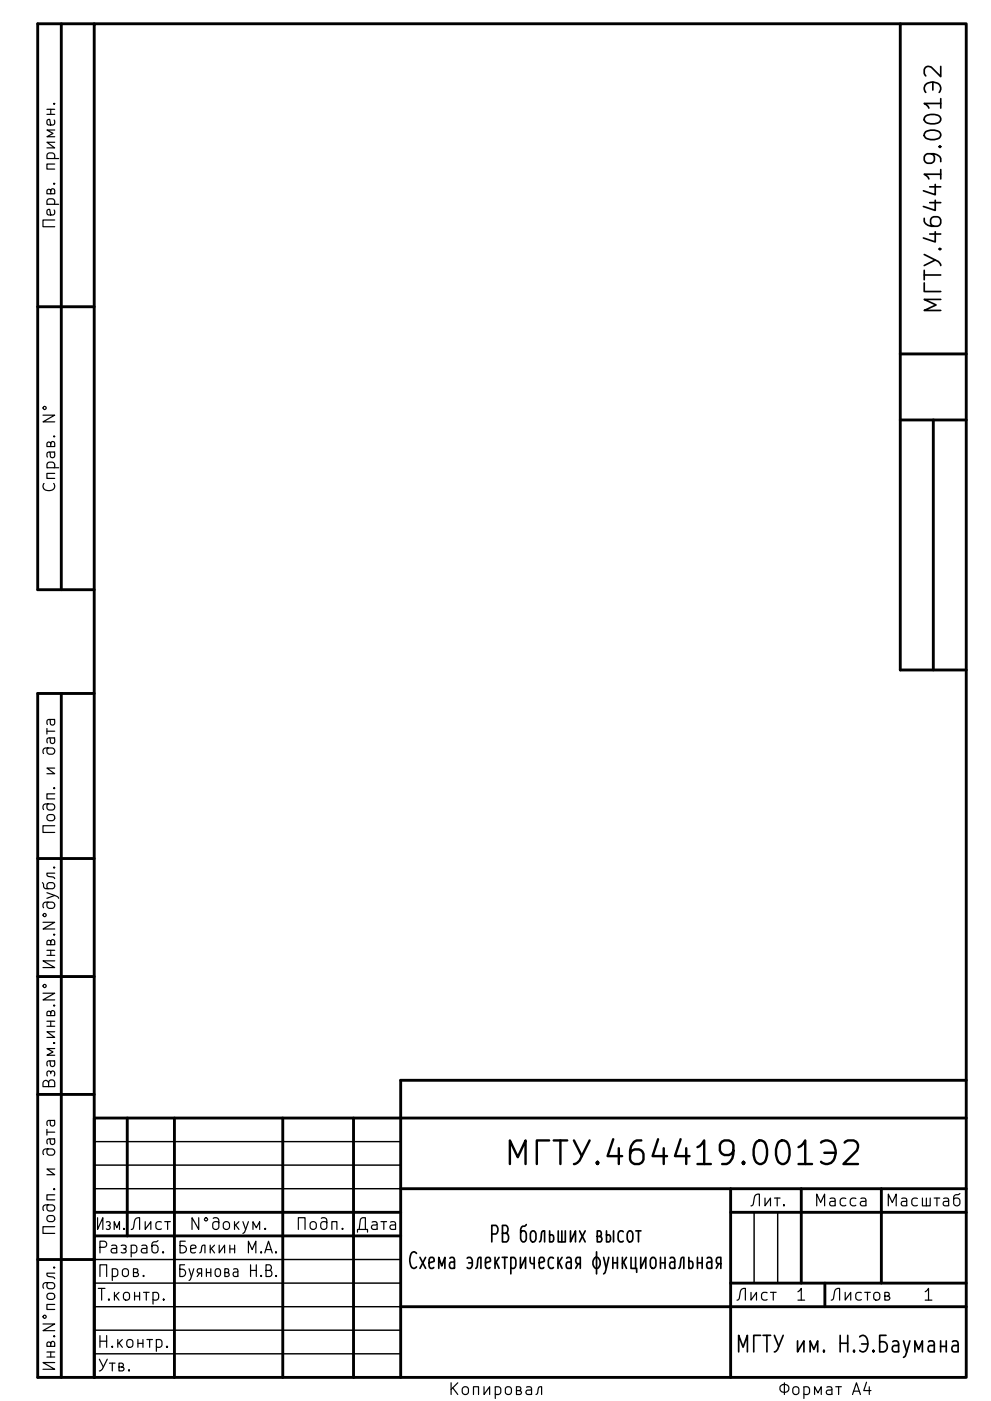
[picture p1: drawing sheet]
<svg xmlns="http://www.w3.org/2000/svg" width="210mm" height="297mm" viewBox="0 0 210 297" stroke-linecap="round" stroke-linejoin="round" font-family="sans-serif">
<defs><g id="words">
<text font-size="7" x="123.7" y="247">.464419.0012</text>
<g font-size="4.9">
<text x="199.8" y="55" transform="rotate(-90 199.8 55)">.464419.0012</text>
<text x="178.4" y="286.8">. ..</text>
</g>
<g font-size="3.5">
<text x="11.7" y="97.9" transform="rotate(-90 11.7 97.9)">. N°</text>
<text x="11.7" y="197.4" transform="rotate(-90 11.7 197.4)">.N°.</text>
<text x="11.7" y="222.4" transform="rotate(-90 11.7 222.4)">..N°</text>
<text x="23.1" y="260.8">.</text>
<text x="46.1" y="260.8">N°.</text>
<text x="169" y="275.8">1</text>
<text x="196" y="275.8">1</text>
<text x="11.7" y="282.4" transform="rotate(-90 11.7 282.4)">.N°.</text>
<text x="166" y="295.8">A4</text>
</g>
</g></defs>
<g fill="none" stroke="#000" stroke-width=".61">
<path d="M13 5v120M20 5h185v287h-185zM20 5h-12v120h12M191 5v137h14M8 65h12M191 75h14M191 89h14M198 89v53M13 147v145M20 147h-12v145h12v-55h185M8 182h12M8 207h12"/>
<path d="M8 232h12M27 237v25M37 237v55M60 237v55M75 237v55M205 229h-120v63M20 257h65M85 252h120M155 257h50M155 252v40M170 252v20M187 252v20"/>
<path d="M8 267h12M20 262h65M85 277h120M155 272h50M175 272v5"/>
</g>
<path d="M20 252h65M20 247h65M20 242h65M160 257v15M165 257v15M20 277h65M20 272h65M20 267h65M20 287h65M20 282h65" fill="none" stroke="#000" stroke-width=".3"/>
<g fill="none" stroke="#000" stroke-width=".25">
<path d="M10 33.6h2.4M10 24.2h1.6M10 23.2h1.6M10.1 33.6a.79 .79 0 0 1 .3-1.2l1 .1a.79 .79 0 0 1 .1 1.1M10.8 23.2v1M11.4 38.9l.1-.1 .1 .1h-.2h.2M11.4 22h.2l-.1 .1-.1-.1h.2M11.5 25.4l.1 .7-.3 .4-1.2-.1v-1l.4-.1 .3 1.2M11.6 34.8h-1.6v1.1h1.6M11.6 30.2h-1.6l1.6 1.2h-1.6M11.6 27.6h-1.6l1.3 .7-1.3 .7h1.6M10 43.3h2.4"/>
<path d="M10.1 43.3a.82 .82 0 0 1 .1-1h1.2l.2 .3-.1 .7M10.8 40.5l.1-.4 .2-.1 .4 .1 .1 .3v.7h-1.6l.1-.9 .2-.1 .4 .1 .1 .9M11.5 44.5l.1 .7-.3 .4-1.2-.1v-1l.4-.1 .3 1.2M11.6 46.6h-2.5v1.5h2.5M9.1 88h2.5l-2.5 1.4h2.5M9.2 86.2h.5l.1 .3-.1 .2-.2 .2-.3-.2-.1-.2zM10 99.2h2.4M10.1 99.2a.82 .82 0 0 1 .1-1.1l.2-.1 1 .1 .2 .4-.1 .7M9.3 102.5a1 1 0 0 0 0 1.2 1 1 0 0 0 1.2 .3 .93 .93 0 0 0 1-.4 .93 .93 0 0 0-.1-1.1M11.6 100.4h-1.6v1h1.6M10 154.4v1.2M10 155h1.6"/>
<path d="M10.2 158.6a.82 .82 0 0 0-.1 1.1l.3 .2h.7a.68 .68 0 0 0 .5-.7 .68 .68 0 0 0-.5-.6h-1.5l-.3 .1-.2 .4 .1 .7M10.5 156.4l.2 .9a.48 .48 0 0 0 .4 .4 .48 .48 0 0 0 .5-.4l-.1-.9M10.5 152.5l.2 .9a.48 .48 0 0 0 .4 .3 .48 .48 0 0 0 .5-.3l-.1-.9M11.6 156.4l-1.5 .2v.9M11.6 152.5l-1.5 .2v.9M10.2 172.8l.9-.1a.67 .67 0 0 1 .5 .7 .67 .67 0 0 1-.5 .6h-.7a.69 .69 0 0 1-.2-1.2zM10.2 170.4a.82 .82 0 0 0-.1 1.1l.3 .2h.7a.67 .67 0 0 0 .5-.6 .67 .67 0 0 0-.5-.7h-1.5l-.3 .2a.79 .79 0 0 0-.1 1M11.4 167.1h.2l-.1 .1-.1-.1h.2M11.6 175.1h-2.5v1.4h2.5M11.6 168.3h-1.6v1.1h1.6M11.6 162.9h-1.6l1.6 1.1h-1.6M9 187.1l.5 1.2 1.6 .1a.67 .67 0 0 0 .5-.6 .67 .67 0 0 0-.5-.7l-.9 .2a.78 .78 0 0 0 0 1.1"/>
<path d="M10 189.3l2.2 .8 .2 .4M10.8 199.7l.1-.3 .2-.2 .4 .2 .1 .2v.7h-1.6l.1-.8h.6l.1 .8M11.4 183.9l.1-.1 .1 .1-.1 .2-.1-.2h.2M11.6 185.1h-1.6l.1 .6 1.2 .2 .3 .4M11.6 189.9l-1.6 .6M9.1 210.6h2.5l-2.5 1.4h2.5M9.2 208.8h.5l.1 .3-.1 .2-.2 .1-.3-.1-.1-.2zM10 202.6h1.6M10 201.5h1.6M10.8 214.7l.1-.3 .2-.1 .4 .1 .1 .2v.7h-1.6l.1-.8h.6l.1 .8M10.8 201.5v1.1M11.4 213.2l.1-.1 .1 .1-.1 .1-.1-.1h.2"/>
<path d="M11.6 203.7h-2.5l2.5 1.4h-2.5M10 239.5v1.2M10.1 228.1l-.1-.7 .3-.3 .4 .1 .1 .2 .3-.3 .4 .1 .1 .2-.1 .7M10.3 229.6l.1-.4a.69 .69 0 0 1 1.2 .2v1h-2.5v-.8a.61 .61 0 0 1 .6-.5 .61 .61 0 0 1 .6 .5v.8M10.5 224.9l.2 .9a.48 .48 0 0 0 .4 .3 .48 .48 0 0 0 .5-.3l-.1-.9M10.5 237.6l.2 .8a.48 .48 0 0 0 .4 .4 .48 .48 0 0 0 .5-.4l-.1-.8M10.8 227.4v.2M11.6 224.9l-1.5 .2v.9M11.6 222.3h-1.6l1.3 .7-1.3 .7h1.6M11.6 237.6l-1.5 .1v.9M10 240h1.6M10.1 257.9l.3-.2h.7a.67 .67 0 0 1 .5 .7 .67 .67 0 0 1-.5 .6h-.7a.67 .67 0 0 1-.3-1.1z"/>
<path d="M10.2 255.5a.82 .82 0 0 0-.1 1l.3 .3h.7a.67 .67 0 0 0 .5-.7 .67 .67 0 0 0-.5-.6h-1.5l-.3 .1a.79 .79 0 0 0-.1 1.1M10.2 243.6a.82 .82 0 0 0-.1 1.1l.3 .2h.7a.68 .68 0 0 0 .5-.6 .68 .68 0 0 0-.5-.7h-1.5l-.3 .1-.2 .4 .1 .7M10.5 241.5l.2 .8a.48 .48 0 0 0 .4 .4 .48 .48 0 0 0 .5-.4l-.1-.8M11.4 252.1h.2l-.1 .2-.1-.2h.2M11.6 253.3h-1.6v1.1h1.6M11.6 247.9h-1.6l1.6 1.2h-1.6M11.6 241.5l-1.5 .1v.9M20.7 258.2v2.5l1.1-2.5v2.5M22.6 259.1h.7l.1 .4-.3 .3a.45 .45 0 0 1 .3 .4 .45 .45 0 0 1-.3 .5l-.5-.2M30.8 259v1.7l1.2-1.7v1.7M34.2 259.1a.82 .82 0 0 0-1 .1v1.2l.3 .3 .7-.2M35 259h1.1"/>
<path d="M35.6 259v1.7M42.2 258.2v2.5l-1.5-2.5v2.5M43.5 258.3l.2-.1 .2 .1 .2 .2-.2 .3-.2 .1-.2-.1zM45.2 258.3a.79 .79 0 0 1 1.1 .1l.1 .3v1.5a.67 .67 0 0 1-.6 .5 .67 .67 0 0 1-.7-.5l.1-1a.82 .82 0 0 1 1.1-.1l.1 .1M51.5 259l.6 1.7M52.7 259l-.8 2.3-.4 .2M65.9 259.2a.69 .69 0 0 1 1.2 .3v.7a.68 .68 0 0 1-.7 .5 .68 .68 0 0 1-.6-.5zM68.2 258.3l.7-.1 .3 .2 .1 1.8a.67 .67 0 0 1-.6 .5 .67 .67 0 0 1-.7-.5l.2-1a.78 .78 0 0 1 1.1 0M78.9 259.1h1l.1 1.6M80 259.6l-.8 .1a.48 .48 0 0 0-.4 .5 .48 .48 0 0 0 .4 .5l.8-.2M80.8 259h1.2M81.4 259v1.7"/>
<path d="M82.9 259.1h.9l.1 1.6M83.9 259.6l-.8 .1a.48 .48 0 0 0-.4 .5 .48 .48 0 0 0 .4 .5l.8-.2M159.3 255.7l.4-.2 .1-.2 .2-1.4a.86 .86 0 0 1 1.1-.7v2.5M162.3 254v1.7l1.2-1.7v1.7M164.3 254h1.2M164.9 254v1.7M166.3 255.4l.1 .1-.1 .2-.1-.2 .1-.1v.3M173.3 255.7v-2.5l.8 1.8 .9-1.8v2.5M176.1 254.1h1l.1 1.6M177.2 254.6l-.8 .1a.48 .48 0 0 0-.4 .5 .48 .48 0 0 0 .4 .5l.8-.2M179.5 254.1a.82 .82 0 0 0-1.1 .1l-.1 .3 .1 .9 .3 .3 .8-.2M181.6 254.1a.82 .82 0 0 0-1.1 .1l-.1 .3 .1 .9 .4 .3 .7-.2"/>
<path d="M182.7 254.1h.9l.1 1.6M183.7 254.6l-.8 .1a.48 .48 0 0 0-.4 .5 .48 .48 0 0 0 .4 .5l.8-.2M188.5 255.7v-2.5l.8 1.8 .8-1.8v2.5M191.3 254.1h1l.1 1.6M192.4 254.6l-.8 .1a.48 .48 0 0 0-.4 .5 .48 .48 0 0 0 .4 .5l.8-.2M194.6 254.1a.82 .82 0 0 0-1 .1l-.2 .3 .2 .9 .3 .3 .7-.2M195.7 254v1.7h1.7v-1.7M196.5 254v1.7M198.2 254h1.2M198.8 254v1.7M200.2 254.1h1l.1 1.6M201.3 254.6l-.8 .1a.48 .48 0 0 0-.4 .5 .48 .48 0 0 0 .4 .5l.8-.2"/>
<path d="M203.7 253l-1.2 .5-.2 .3v1.4a.68 .68 0 0 0 .7 .5 .68 .68 0 0 0 .7-.5l-.2-1a.82 .82 0 0 0-1-.1l-.2 .1M10.2 274.3l.9-.1a.67 .67 0 0 1 .5 .7 .67 .67 0 0 1-.5 .6h-.7a.69 .69 0 0 1-.2-1.2zM10.2 271.9a.82 .82 0 0 0-.1 1.1l.3 .2h.7a.67 .67 0 0 0 .5-.6 .67 .67 0 0 0-.5-.7h-1.5l-.3 .2a.79 .79 0 0 0-.1 1M11.4 268.7l.1-.1 .1 .1-.1 .2-.1-.2h.2M11.6 269.9h-1.6l.1 .6 1.2 .2 .3 .4M11.6 260.1h-2.5v1.4h2.5M20.9 273.2h1.4M21.2 270.6v-2.4h1.4v2.4M21.2 264.5h.9a.67 .67 0 0 0 .6-.7 .67 .67 0 0 0-.6-.6h-.9v2.4M21.6 273.2v2.5M23.1 275.4v.3l-.1-.2 .1-.1v.3M23.7 264.1h.9l.2 1.5"/>
<path d="M23.8 269.1a.82 .82 0 0 1 1.1 .1v1.2l-.4 .2-.7-.1M23.8 269v2.5M24.2 260.7v-1.7l.6 1.3 .5-1.3v1.7M24.3 274v1.7M24.5 274.7l.7 1M24.8 264.6l-.9 .1a.48 .48 0 0 0-.3 .5 .48 .48 0 0 0 .3 .4l.9-.1M25.2 274l-.9 .9M25.7 264.1l.7-.1 .3 .1 .1 .2-.1 .4-.3 .1 .4 .4-.1 .3-.3 .1-.7-.1M26.1 269.2a.69 .69 0 0 1 1.2 .3v.7a.67 .67 0 0 1-.7 .5 .67 .67 0 0 1-.6-.5zM26.2 264.8h.2M26.3 260.4v.3M26.4 274.1a.69 .69 0 0 1 1.1 .4v.7a.67 .67 0 0 1-.7 .5 .67 .67 0 0 1-.6-.5v-.7z"/>
<path d="M27.8 260.7l.4-.2 .1-.2 .2-1.4a.86 .86 0 0 1 1.1-.7v2.5M27.8 264.1a.79 .79 0 0 1 1.2 .4l-.1 .9a.79 .79 0 0 1-1.1 .1M27.8 264v2.5M28.3 269.8l.9-.1v-.6l-.9-.1v1.6h.7l.3-.1 .1-.3-.1-.3-.4-.1M28.5 274.8h1.1M28.5 274v1.7M29.6 274v1.7M30.1 264.1h.9l.2 1.5M30.5 270.4l.1 .1-.1 .1-.2-.1 .2-.1v.2M30.5 274h1.1M31 274v1.7M31.2 264.6l-.9 .1a.48 .48 0 0 0-.3 .5 .48 .48 0 0 0 .3 .4l.9-.1"/>
<path d="M32.5 274.1a.79 .79 0 0 1 1.2 .4l-.2 .9a.79 .79 0 0 1-1 .1M32.5 274v2.5M33.5 263l-1.2 .5-.1 1.7a.67 .67 0 0 0 .7 .5 .67 .67 0 0 0 .6-.5l-.1-1a.78 .78 0 0 0-1.2 0M34.6 265.4l.1 .1-.1 .1-.1-.1 .1-.1v.2M34.7 275.4l.1 .1-.1 .2-.1-.2 .1-.1v.3M39.2 268.2h-1v2.4h.6a.79 .79 0 0 0 .6-.7 .79 .79 0 0 0-.6-.8h-.6M39.3 263.2h-1.1v2.4h.7a.78 .78 0 0 0 .7-.7 .78 .78 0 0 0-.7-.8h-.7M40.1 269l.5 1.6M40.4 264.8l1.2-.2-.1-.5-.7-.1-.4 .3 .2 1.2 .2 .1 .7-.1M41.1 269l-.7 2.2-.3 .3M42.4 265.6l.3-.3 .1-1 .4-.3h.3v1.6M42.4 269.9l-.6 .7"/>
<path d="M42.8 269.9h-.6a.49 .49 0 0 1-.4-.4 .49 .49 0 0 1 .4-.5h.6v1.6M43.8 269.8h.9M43.8 269v1.6M44.6 264v1.6M44.7 269v1.6M44.8 264.7l.7 .9M45.5 264l-.9 .9M45.8 269.1a.59 .59 0 0 1 1 .4v.7a.58 .58 0 0 1-.6 .5 .58 .58 0 0 1-.6-.5v-.7zM46.5 264v1.6l1.2-1.6v1.6M47.7 269.8l.7-.1v-.6l-.7-.1v1.6h.6l.2-.1 .1-.3-.1-.3-.3-.1M48.8 264.8h1M48.8 264v1.6"/>
<path d="M49.6 269.1h.8l.1 1.5M49.8 264v1.6M50.5 269.6l-.7 .1a.51 .51 0 0 0-.4 .5 .51 .51 0 0 0 .4 .4l.7-.1M52.7 265.6v-2.4l.8 1.7 .8-1.7v2.4M53.2 268.2v2.4M53.2 269.4h1.2M53.7 260.7v-1.7l.7 1.3 .7-1.3v1.7M54.4 268.2v2.4M55.4 265.4l.1 .1-.1 .1v-.2v.2M55.4 270.4v.2M56.2 265.6l.8-2.4 .8 2.4M56.3 260.4l.1 .1-.1 .2-.1-.2 .1-.1v.3"/>
<path d="M56.4 264.9h1.1M56.4 269.4l1-.2a.63 .63 0 0 0-.2-1h-.8v2.4h.9a.68 .68 0 0 0 .4-.6 .68 .68 0 0 0-.5-.6M58.5 265.4l.2 .1-.2 .1v-.2v.2M58.6 270.4v.2M63.3 260.7v-2.5h1.4v2.5M70.4 260.7v-1.7h1.1v1.7M72.7 260.4l.1 .1-.1 .2-.2-.2 .2-.1v.3M75.8 261.3v-.6h2.2v.6M76.2 260.7l.3-2 .4-.5h.6v2.5M156.4 275.7l.3-.2 .1-.2 .3-1.4a.86 .86 0 0 1 1-.7v2.5M159.3 274v1.7l1.2-1.7v1.7M162.8 274.1a.82 .82 0 0 0-1.1 .1l-.1 .3 .1 .9 .4 .3 .7-.2"/>
<path d="M163.5 274h1.2M164.1 274v1.7M176.4 275.7l.3-.2 .1-.2 .3-1.4a.86 .86 0 0 1 1-.7v2.5M179.3 274v1.7l1.2-1.7v1.7M182.8 274.1a.82 .82 0 0 0-1.1 .1l-.1 .3 .1 .9 .3 .3 .8-.2M183.5 274h1.2M184 274v1.7M185.5 274.2a.69 .69 0 0 1 1.2 .3v.7a.67 .67 0 0 1-.7 .5 .67 .67 0 0 1-.6-.5zM187.7 274.8l.9-.1v-.6l-.9-.1v1.7h.7l.3-.2 .1-.3-.1-.3-.4-.1M10 287.7h1.6M10 286.7h1.6M10.8 284.9l.1-.4 .2-.1 .4 .1 .1 .2v.8h-1.6l.1-.9h.6l.1 .9"/>
<path d="M10.8 286.7v1M11.4 283.3l.1-.1 .1 .1-.1 .1-.1-.1h.2M11.6 288.9h-2.5l2.5 1.4h-2.5M21.1 288.2l.8 1.6M21.2 283.2v2.5M21.2 284.4h1.4M22.6 283.2v2.5M22.8 288.2l-1.1 2.1-.6 .4M23.2 289h1.2M23.8 285.4v.3l-.1-.2 .1-.1v.3M23.8 289v1.7M25 284v1.7"/>
<path d="M25.2 289.8l.9-.1 .1-.2-.1-.4-.9-.1v1.7h.8l.2-.2 .1-.3-.1-.2-.4-.2M25.2 284.7l.8 1M26 284l-1 .9M27.1 284.1a.69 .69 0 0 1 1.1 .4v.7a.67 .67 0 0 1-.7 .5 .67 .67 0 0 1-.6-.5v-.7zM27.4 290.4v.3l-.1-.2 .1-.1v.3M29.3 284.8h1M29.3 284v1.7M30.3 284v1.7M31.2 284h1.2M31.7 284v1.7M33.2 284.1a.79 .79 0 0 1 1.2 .4l-.2 .9a.79 .79 0 0 1-1 .1M33.2 284v2.5"/>
<path d="M35.4 285.4l.2 .1-.2 .2-.1-.2 .1-.1v.3M95.7 293.2v2.5M96.1 294.2l1 1.5M97.1 293.2l-1.4 1.4M98.2 294.2a.69 .69 0 0 1 1.2 .3v.7a.68 .68 0 0 1-.7 .5 .68 .68 0 0 1-.6-.5zM100.5 295.7v-1.7h1v1.7M102.7 294v1.7l1.2-1.7v1.7M105.1 294.1a.82 .82 0 0 1 1 .1v1.2l-.3 .3-.7-.2M105.1 294v2.5M107.3 294.2a.69 .69 0 0 1 1.2 .3v.7a.67 .67 0 0 1-.6 .5 .67 .67 0 0 1-.7-.5zM109.6 294.8l.8-.1v-.6l-.8-.1v1.7h.7l.2-.2 .1-.3-.1-.2-.3-.2M111.7 294.1h.9l.2 1.6"/>
<path d="M112.8 294.6l-.9 .1a.48 .48 0 0 0-.3 .5 .48 .48 0 0 0 .3 .5l.9-.2M113.7 295.7l.3-.2 .2-1.1 .4-.4h.3v1.7M170.6 294.1a.79 .79 0 0 1 1.2 .4l-.2 .9a.79 .79 0 0 1-1 .1M172.8 295.7v-1.7l.7 1.3 .7-1.3v1.7M175.4 294.1h1l.1 1.6M176.5 294.6l-.8 .1a.48 .48 0 0 0-.4 .5 .48 .48 0 0 0 .4 .5l.8-.2M177.3 294h1.2M177.9 294v1.7M180.9 295.7l.8-2.5 .8 2.5M181.1 295h1.2M183.8 293.1l-.5 1.7h1.5M184.4 294v1.7"/>
</g>
<g fill="none" stroke="#000" stroke-width=".36">
<path d="M196.4 19.6a1.32 1.32 0 0 1-.2-1.5 1.32 1.32 0 0 1 1.4-.7 1.48 1.48 0 0 1 1.6 .4 1.48 1.48 0 0 1 .2 1.6l-.1 .2M197.9 17.4v1.7M199.6 14.1v2.1l-2-2a.96 .96 0 0 0-1.5 .5v.9l.3 .5M199.6 21.9h-3.5l.8 .7 .2 .3M199.6 20.9v2M196.1 60v1.8h3.5M196.1 54l3 1.5 .5 .8M196.1 57.3v2M196.1 58.3h3.5M198.4 55.1l-2.3 1.2M199.6 63.5h-3.5l2.5 1.2-2.5 1.1h3.5M111.7 259.6l-.4 .4h-.4l-.3 .3-.1 .3v2a.7 .7 0 0 0 .7 .7l.3-.2a1.95 1.95 0 0 0 0-2l-.3-.1h-.4l-.3 .3"/>
<path d="M88.4 265.7l-.5-.3a1.51 1.51 0 0 0-1 2 1.31 1.31 0 0 0 1 1.5l.5-.3M89.1 266.6l1.2 2.3M90.3 266.6l-1.2 2.3M91 267.8l1.1-.4-.1-.6-.2-.2h-.4l-.4 .5 .2 1.6 .2 .2h.4l.2-.2M93.1 268.9v-2.3l.6 1.8 .7-1.8v2.3M95.5 266.8l.2-.2h.4l.2 .2 .1 2.1M96.4 267.4l-.2 .2h-.5a.83 .83 0 0 0 0 1.3h.5l.2-.2M99.1 266.8l.2-.2a.72 .72 0 0 1 .9 .6v1.1a.72 .72 0 0 1-.9 .6l-.2-.2M99.4 267.8h.8M100.9 268.9l.3-.2 .2-1.6 .3-.5h.3v2.3M103 267.8l1.1-.4-.1-.6-.2-.2h-.5l-.2 .2-.1 1.6 .3 .5h.5l.2-.2M104.3 261.6h.9a1.14 1.14 0 0 0 0-1.8h-.9v3.5"/>
<path d="M105 266.6v2.3M105.3 267.6l.6 1.3M105.9 266.6l-.9 1.3M106.6 266.6h1M106.6 261.5h.8a1.05 1.05 0 0 0 0-1.7h-.8v3.5h.9a1.08 1.08 0 0 0-.1-1.8M107.1 266.6v2.3M108.4 266.8l.2-.2h.4l.2 .2a1.95 1.95 0 0 1 0 1.9l-.2 .2h-.4l-.2-.2M108.4 266.6v3.5M110.4 266.6v2.3l1.1-2.3v2.3M112.5 266.6l.1 1.2 .2 .1h.5M112.7 261.1l.3-.1a.7 .7 0 0 1 .7 .6v1a.7 .7 0 0 1-.7 .7l-.3-.2a1.95 1.95 0 0 1 0-2zM113.3 266.6v2.3"/>
<path d="M114.4 267.8l1.1-.4-.1-.6-.2-.2h-.5l-.2 .2-.1 1.6 .3 .5h.5l.2-.2M114.5 263.3l.3-.5 .2-1.7 .2-.1h.3v2.3M116.6 261v2.3h.5a.96 .96 0 0 0 0-1.5h-.5M117.4 266.8l-.2-.2a.72 .72 0 0 0-.9 .6v1.1a.72 .72 0 0 0 .9 .6l.2-.2M118.4 266.6v2.3M118.4 261v2.3h1.5v-2.3M118.6 267.6l.7 1.3M119.2 261v2.3M119.3 266.6l-.9 1.3M120.2 266.8l.2-.2h.5l.2 .2 .1 2.1M121 261v2.3l1.1-2.3v2.3M121.2 267.4l-.2 .2h-.6a.87 .87 0 0 0 0 1.3h.6l.2-.2"/>
<path d="M122.7 267.9l-.6 1M123 261l1.2 2.3M123.1 267.9h-.6a.83 .83 0 0 1 0-1.3h.6v2.3M124.2 261l-1.2 2.3M126.1 266.8l.3-.2a.86 .86 0 0 1 .9 .8 1.53 1.53 0 0 1-.5 1.5 .87 .87 0 0 1-1-.8v-.7zM126.6 265.4v4.7M126.7 262.1h.6a.71 .71 0 0 0 0-1.1h-.6v2.3h.7a.64 .64 0 0 0 .3-.6 .64 .64 0 0 0-.4-.6M128.1 266.6l.5 2.3M128.7 261v2.3h.5a.96 .96 0 0 0 0-1.5h-.5M129.2 266.6l-.8 3.2-.3 .3M130 267.8h1M130 266.6v2.3"/>
<path d="M130.2 261v2.3M131 266.6v2.3M132.1 266.6v2.3M132.2 261.1l-.2-.1a.72 .72 0 0 0-.9 .6v1a.72 .72 0 0 0 .9 .7l.2-.2M132.3 267.6l.6 1.3M132.9 266.6l-.8 1.3M133.3 261.1l.2-.1a.66 .66 0 0 1 .8 .6v1a.66 .66 0 0 1-.8 .7l-.2-.2a1.77 1.77 0 0 1 0-2zM133.9 266.6v2.3h1.2v.9M134.8 266.6v2.3M134.9 261h1.1M135.5 261v2.3M135.9 266.6v2.3l1.1-2.3v2.3"/>
<path d="M138.2 266.8l.2-.2a.7 .7 0 0 1 .8 .6v1.1a.6 .6 0 0 1-.4 .5 .6 .6 0 0 1-.6-.1 1.77 1.77 0 0 1 0-1.9zM140.1 267.8h1M140.1 266.6v2.3M141.1 266.6v2.3M142.2 266.8l.2-.2h.4l.2 .2 .2 .3v1.8M143.2 267.4l-.8 .2a.83 .83 0 0 0 0 1.3h.5l.3-.2M144 268.9l.3-.5 .3-1.6 .2-.2h.3v2.3M146.2 266.6v2.3h.5a1.01 1.01 0 0 0 0-1.5h-.5M148 267.8h1M148 266.6v2.3M149 266.6v2.3M150 266.8l.2-.2h.5l.2 .2 .1 2.1"/>
<path d="M151 267.4l-.2 .2h-.6a.87 .87 0 0 0 0 1.3h.6l.2-.2M152.5 267.9l-.5 1M152.9 267.9h-.6a.83 .83 0 0 1 0-1.3h.6v2.3M156.7 286.6v-3.5l1 2.5 .9-2.5v3.5M161.4 283.1h-1.5v3.5M161.9 283.1h1.6M162.7 283.1v3.5M164.3 283.1l.9 2.4M166.2 283.1l-1.2 3-.7 .5M169.2 284.3v2.3l1.4-2.3v2.3M171.9 286.6v-2.3l.8 1.8 .8-1.8v2.3M174.8 286.3l.1 .1-.1 .2-.1-.2 .1-.1v.3"/>
<path d="M178.3 283.1v3.5M179.9 283.1v3.5M182.4 283.4a.9 .9 0 0 1 1-.2 .9 .9 0 0 1 .6 .8 2 2 0 0 1-.8 2.6l-.8-.3M182.8 284.9h1.3M185.3 286.3l.1 .1-.1 .2-.1-.2 .1-.1v.3M188 283.1h-1.4v3.5h.9a1.12 1.12 0 0 0 .8-1.1 1.12 1.12 0 0 0-.8-1h-.9M189.4 284.5l.3-.2h.5l.3 .2 .2 .3v1.8M190.7 285.1l-1 .2a.75 .75 0 0 0-.4 .7 .75 .75 0 0 0 .4 .6h.7l.3-.2M191.7 284.3l.7 2.3M193 284.3l-.9 3.2-.4 .3M194.1 286.6v-2.3l.8 1.8 .8-1.8v2.3M197 284.5l.3-.2h.5l.3 .2 .1 .3v1.8"/>
<path d="M198.2 285.1l-.2 .2h-.7a.77 .77 0 0 0 0 1.3h.7l.2-.2M199.6 285.5h1.2M199.6 284.3v2.3M200.8 284.3v2.3M202.1 284.5l.3-.2h.5l.2 .2 .2 .3v1.8M203.3 285.1l-.3 .2h-.6a.75 .75 0 0 0-.5 .7 .75 .75 0 0 0 .5 .6h.6l.3-.2"/>
</g>
<path d="M108.2 246.8v-5l1.7 3.5 1.6-3.5v5M116.5 241.8h-2.6v5M117.5 241.8h2.8M118.9 241.8v5M121.8 241.8l1.6 3.3M125.1 241.8l-2.1 4.3-.5 .4-.7 .3M169.4 243.2l1-.7 .4-.7v5M169.4 246.8h2.9M174.2 242.3a1.74 1.74 0 0 1 2.8 .7 2.65 2.65 0 0 1-1.4 3.8h-.5l-.9-.5M174.9 244.4h2.4M179.2 242.3l.7-.5h1.2a1.34 1.34 0 0 1 .7 2.1l-2.9 2.9h3.1" fill="none" stroke="#000" stroke-width=".51"/>
<use href="#words"/>
</svg>
